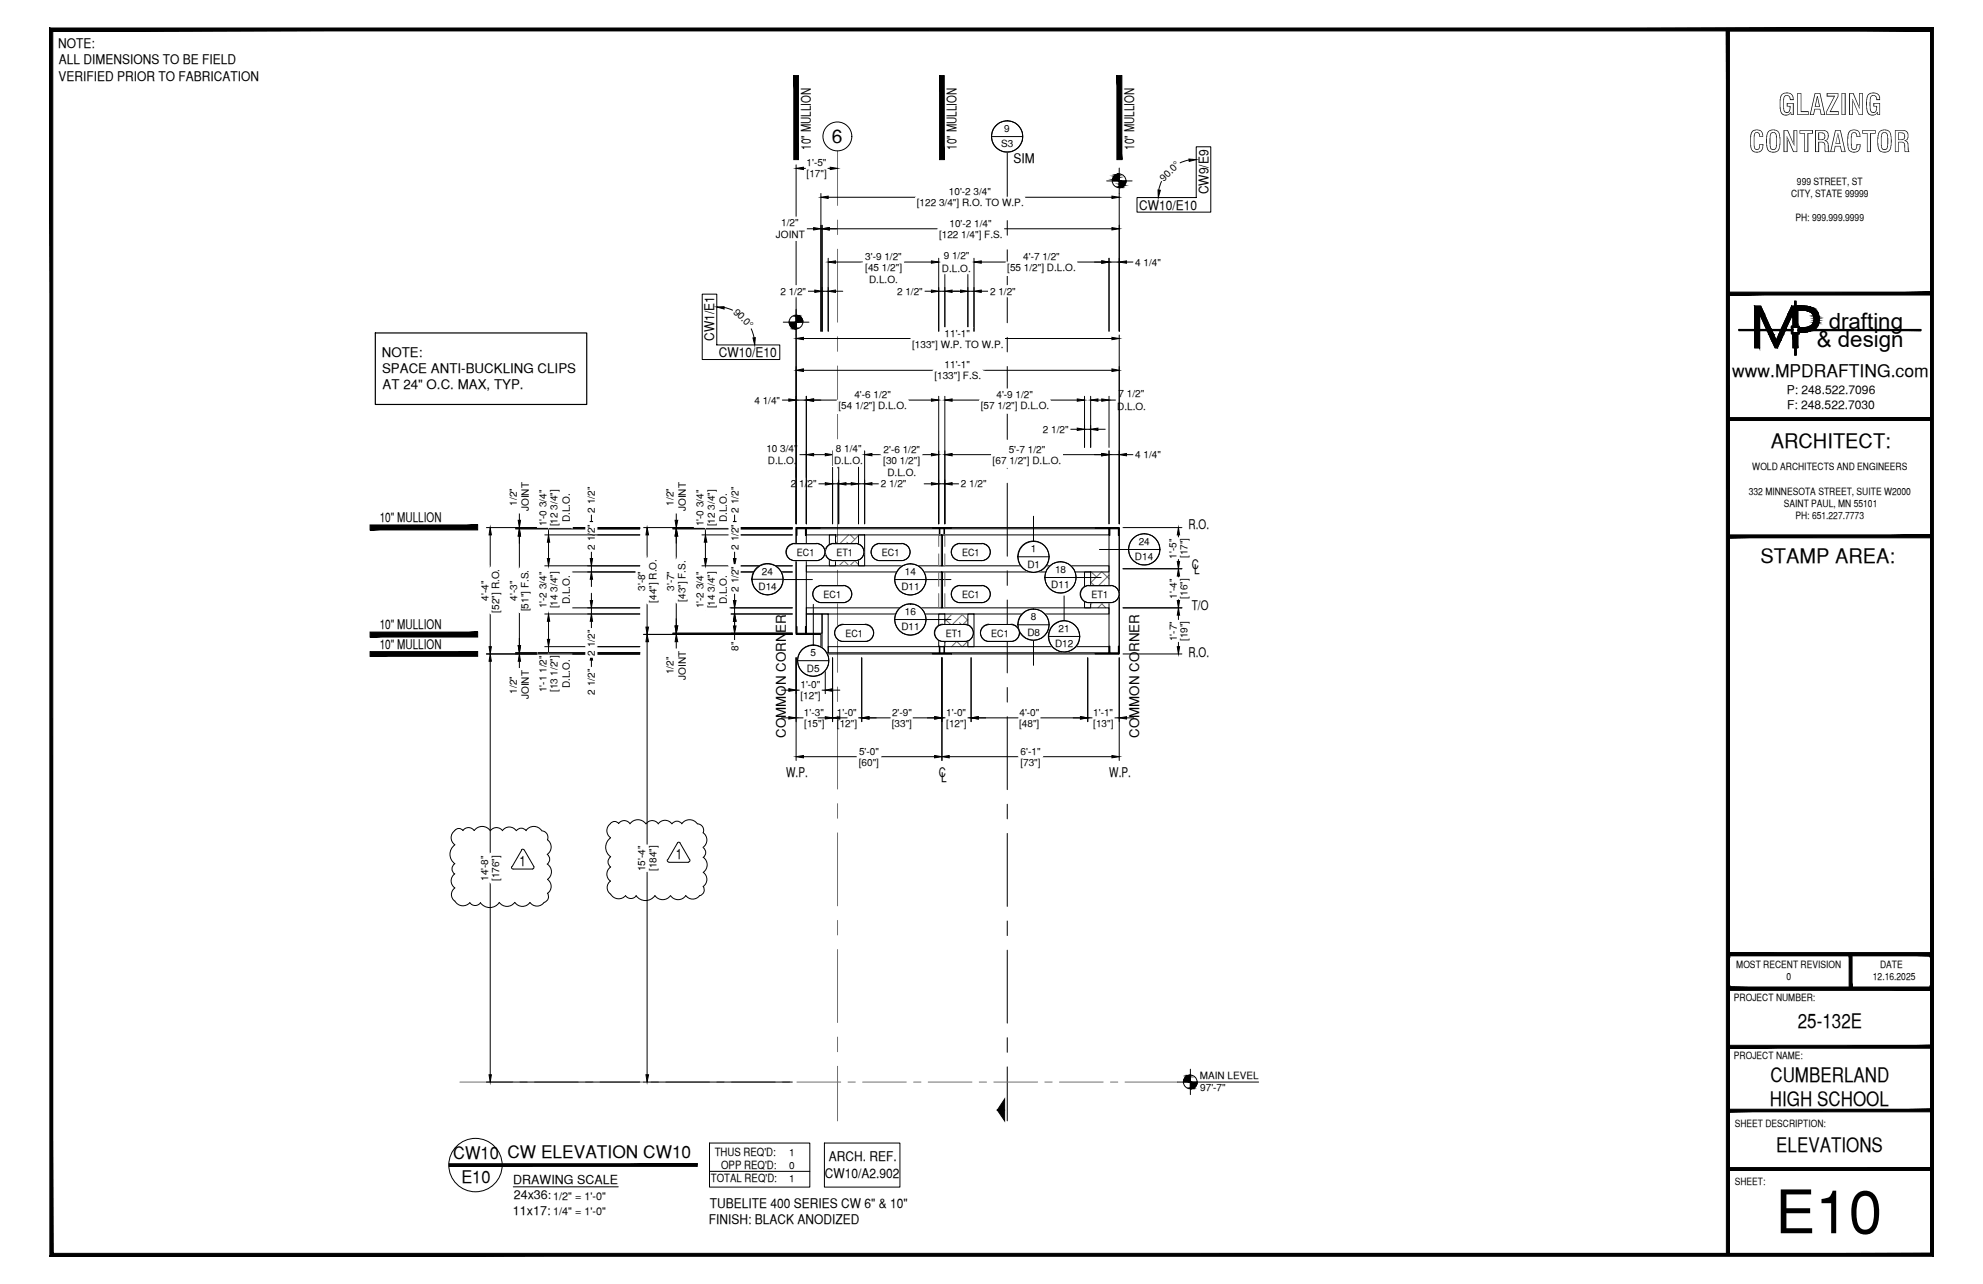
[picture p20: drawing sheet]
<svg xmlns="http://www.w3.org/2000/svg" width="432mm" height="279mm" viewBox="0 0 432 279" stroke-linecap="round" stroke-linejoin="round" font-family="sans-serif">
<defs><g id="words">
<text font-size="13.1" x="386.6" y="268.4">E10</text>
<g font-size="6.3">
<text x="387.2" y="25">GLAZING</text>
<text x="380.8" y="33.1">CONTRACTOR</text>
</g>
<g font-size="4.9">
<text x="398.2" y="71.5">drafting</text>
<text x="395.6" y="75.5">&amp; design</text>
</g>
<g font-size="4.4">
<text x="385.6" y="97.5">ARCHITECT:</text>
<text x="383.3" y="122.5">STAMP AREA:</text>
<text x="391.5" y="223.7">25-132E</text>
<text x="385.5" y="235.4">CUMBERLAND</text>
<text x="385.4" y="240.7">HIGH SCHOOL</text>
<text x="386.8" y="250.7">ELEVATIONS</text>
</g>
<text font-size="4.2" x="181.2" y="31.1">6</text>
<g font-size="3.8">
<text x="377.2" y="82">www.MPDRAFTING.com</text>
<text x="98.7" y="252.2">CW10 CW ELEVATION CW10</text>
<text x="100.5" y="257.4">E10</text>
</g>
<g font-size="3.1">
<text x="113.2" y="188.4">1</text>
<text x="147.1" y="186.9">1</text>
</g>
<g font-size="2.9">
<text x="12.6" y="10.5">NOTE:</text>
<text x="12.8" y="17.7">VERIFIED PRIOR TO FABRICATION</text>
<text x="12.8" y="14">ALL DIMENSIONS TO BE FIELD</text>
<text x="176.5" y="32.6" transform="rotate(-90 176.5 32.6)">10&quot; MULLION</text>
<text x="208.3" y="32.6" transform="rotate(-90 208.3 32.6)">10&quot; MULLION</text>
<text x="220.7" y="35.5">SIM</text>
<text x="247" y="32.6" transform="rotate(-90 247 32.6)">10&quot; MULLION</text>
<text x="248" y="45.6">CW10/E10</text>
<text x="263.1" y="42.3" transform="rotate(-90 263.1 42.3)">CW9/E9</text>
<text x="83.1" y="77.6">NOTE:</text>
<text x="155.5" y="74.2" transform="rotate(-90 155.5 74.2)">CW1/E1</text>
<text x="156.5" y="77.7">CW10/E10</text>
<text x="83.2" y="81.2">SPACE ANTI-BUCKLING CLIPS</text>
<text x="83.3" y="84.7">AT 24&quot; O.C. MAX, TYP.</text>
<text x="82.7" y="113.7">10&quot; MULLION</text>
<text x="258.8" y="115.1">R.O.</text>
<text x="259.5" y="123.8">C</text>
<text x="260" y="124.8">L</text>
<text x="82.7" y="137">10&quot; MULLION</text>
<text x="259.5" y="132.8">T/O</text>
<text x="82.7" y="141.2">10&quot; MULLION</text>
<text x="258.8" y="143.1">R.O.</text>
<text x="171.1" y="160.6" transform="rotate(-90 171.1 160.6)">COMMON CORNER</text>
<text x="248" y="160.6" transform="rotate(-90 248 160.6)">COMMON CORNER</text>
<text x="171.2" y="169.1">W.P.</text>
<text x="204.4" y="169.2">C</text>
<text x="204.9" y="170.2">L</text>
<text x="241.6" y="169.1">W.P.</text>
<text x="179.6" y="256.3">CW10/A2.902</text>
<text x="180.5" y="252.7">ARCH. REF.</text>
<text x="154.6" y="262.8">TUBELITE 400 SERIES CW 6&quot; &amp; 10&quot;</text>
<text x="154.4" y="266.3">FINISH: BLACK ANODIZED</text>
</g>
<g font-size="2.7">
<text x="111.8" y="257.7">DRAWING SCALE</text>
<text x="111.9" y="261">24x36:</text>
<text x="111.7" y="264.3">11x17:</text>
</g>
<g font-size="2.6">
<text x="389.1" y="85.8">P: 248.522.7096</text>
<text x="389.1" y="89">F: 248.522.7030</text>
</g>
<g font-size="2.5">
<text x="155.6" y="251.5">THUS REQ'D:</text>
<text x="154.8" y="257.3">TOTAL REQ'D:</text>
<text x="157" y="254.4">OPP REQ'D:</text>
</g>
<g font-size="2.4">
<text x="120.5" y="261.1">1/2&quot; = 1'-0&quot;</text>
<text x="120.5" y="264.3">1/4&quot; = 1'-0&quot;</text>
</g>
<g font-size="2.2">
<text x="218.7" y="28.8">9</text>
<text x="218" y="32.1">S3</text>
<text x="175.6" y="36.2">1'-5&quot;</text>
<text x="175.6" y="38.6">[17&quot;]</text>
<text x="253.4" y="39.5" transform="rotate(-45 253.4 39.5)">90.0°</text>
<text x="391.3" y="40.2">999 STREET, ST</text>
<text x="199.6" y="44.9">[122 3/4&quot;] R.O. TO W.P.</text>
<text x="206.6" y="42.5">10'-2 3/4&quot;</text>
<text x="390" y="42.9">CITY, STATE 99999</text>
<text x="169" y="51.9">JOINT</text>
<text x="170.1" y="49.2">1/2&quot;</text>
<text x="204.5" y="51.8">[122 1/4&quot;] F.S.</text>
<text x="206.8" y="49.3">10'-2 1/4&quot;</text>
<text x="391" y="48.2">PH: 999.999.9999</text>
<text x="188.4" y="56.6">3'-9 1/2&quot;</text>
<text x="188.4" y="59">[45 1/2&quot;]</text>
<text x="205.1" y="59.1">D.L.O.</text>
<text x="205.5" y="56.5">9 1/2&quot;</text>
<text x="219.3" y="59">[55 1/2&quot;] D.L.O.</text>
<text x="222.8" y="56.6">4'-7 1/2&quot;</text>
<text x="247.2" y="57.8">4 1/4&quot;</text>
<text x="169.9" y="64.1">2 1/2&quot;</text>
<text x="189.2" y="61.7">D.L.O.</text>
<text x="195.3" y="64.1">2 1/2&quot;</text>
<text x="215.6" y="64.1">2 1/2&quot;</text>
<text x="159.6" y="68" transform="rotate(45 159.6 68)">90.0°</text>
<text x="198.6" y="75.7">[133&quot;] W.P. TO W.P.</text>
<text x="205.7" y="73.3">11'-1&quot;</text>
<text x="203.5" y="82.5">[133&quot;] F.S.</text>
<text x="205.7" y="80.1">11'-1&quot;</text>
<text x="164.3" y="87.8">4 1/4&quot;</text>
<text x="182.6" y="89">[54 1/2&quot;] D.L.O.</text>
<text x="186.1" y="86.6">4'-6 1/2&quot;</text>
<text x="213.6" y="89">[57 1/2&quot;] D.L.O.</text>
<text x="217" y="86.6">4'-9 1/2&quot;</text>
<text x="243.3" y="89.2">D.L.O.</text>
<text x="243.6" y="86.5">7 1/2&quot;</text>
<text x="227.1" y="94.2">2 1/2&quot;</text>
<text x="166.9" y="98.4">10 3/4&quot;</text>
<text x="167.2" y="101">D.L.O.</text>
<text x="181.6" y="101">D.L.O.</text>
<text x="182" y="98.4">8 1/4&quot;</text>
<text x="192.3" y="100.9">[30 1/2&quot;]</text>
<text x="192.4" y="98.5">2'-6 1/2&quot;</text>
<text x="216.2" y="100.9">[67 1/2&quot;] D.L.O.</text>
<text x="219.6" y="98.5">5'-7 1/2&quot;</text>
<text x="247.2" y="99.7">4 1/4&quot;</text>
<text x="172.2" y="106">2 1/2&quot;</text>
<text x="191.8" y="106">2 1/2&quot;</text>
<text x="193.2" y="103.6">D.L.O.</text>
<text x="209.2" y="106">2 1/2&quot;</text>
<text x="380.8" y="107.6">332 MINNESOTA STREET, SUITE W2000</text>
<text x="381.6" y="102.3">WOLD ARCHITECTS AND ENGINEERS</text>
<text x="112.5" y="110" transform="rotate(-90 112.5 110)">1/2&quot;</text>
<text x="115.2" y="111.3" transform="rotate(-90 115.2 111.3)">JOINT</text>
<text x="124.1" y="113.7" transform="rotate(-90 124.1 113.7)">D.L.O.</text>
<text x="129.5" y="111.6" transform="rotate(-90 129.5 111.6)">2 1/2&quot;</text>
<text x="146.7" y="110" transform="rotate(-90 146.7 110)">1/2&quot;</text>
<text x="149.4" y="111.3" transform="rotate(-90 149.4 111.3)">JOINT</text>
<text x="158.2" y="113.7" transform="rotate(-90 158.2 113.7)">D.L.O.</text>
<text x="160.8" y="111.6" transform="rotate(-90 160.8 111.6)">2 1/2&quot;</text>
<text x="388.4" y="110.3">SAINT PAUL, MN 55101</text>
<text x="391" y="113">PH: 651.227.7773</text>
<text x="119" y="114.6" transform="rotate(-90 119 114.6)">1'-0 3/4&quot;</text>
<text x="121.4" y="114.6" transform="rotate(-90 121.4 114.6)">[12 3/4&quot;]</text>
<text x="129.5" y="119.6" transform="rotate(-90 129.5 119.6)">2 1/2&quot;</text>
<text x="153.2" y="114.6" transform="rotate(-90 153.2 114.6)">1'-0 3/4&quot;</text>
<text x="155.6" y="114.6" transform="rotate(-90 155.6 114.6)">[12 3/4&quot;]</text>
<text x="160.8" y="119.6" transform="rotate(-90 160.8 119.6)">2 1/2&quot;</text>
<text x="248" y="118.6">24</text>
<text x="165.9" y="125.1">24</text>
<text x="173.5" y="121">EC1</text>
<text x="182.1" y="121">ET1</text>
<text x="192" y="121">EC1</text>
<text x="197" y="125.2">14</text>
<text x="209.5" y="121">EC1</text>
<text x="223.7" y="123.6">D1</text>
<text x="224.5" y="120.2">1</text>
<text x="229.7" y="124.7">18</text>
<text x="247.1" y="121.9">D14</text>
<text x="256.2" y="121.5" transform="rotate(-90 256.2 121.5)">1'-5&quot;</text>
<text x="258.6" y="121.5" transform="rotate(-90 258.6 121.5)">[17&quot;]</text>
<text x="106.4" y="130.7" transform="rotate(-90 106.4 130.7)">4'-4&quot;</text>
<text x="112.6" y="130.7" transform="rotate(-90 112.6 130.7)">4'-3&quot;</text>
<text x="124.1" y="131.5" transform="rotate(-90 124.1 131.5)">D.L.O.</text>
<text x="140.5" y="128.6" transform="rotate(-90 140.5 128.6)">3'-8&quot;</text>
<text x="142.9" y="131.1" transform="rotate(-90 142.9 131.1)">[44&quot;] R.O.</text>
<text x="146.8" y="128.6" transform="rotate(-90 146.8 128.6)">3'-7&quot;</text>
<text x="149.3" y="130.9" transform="rotate(-90 149.3 130.9)">[43&quot;] F.S.</text>
<text x="158.2" y="131.5" transform="rotate(-90 158.2 131.5)">D.L.O.</text>
<text x="160.8" y="128.8" transform="rotate(-90 160.8 128.8)">2 1/2&quot;</text>
<text x="165.2" y="128.5">D14</text>
<text x="179.3" y="130">EC1</text>
<text x="196.3" y="128.5">D11</text>
<text x="209.5" y="130">EC1</text>
<text x="228.9" y="128">D11</text>
<text x="237.7" y="130">ET1</text>
<text x="256.2" y="130.2" transform="rotate(-90 256.2 130.2)">1'-4&quot;</text>
<text x="258.6" y="130.2" transform="rotate(-90 258.6 130.2)">[16&quot;]</text>
<text x="108.7" y="133.3" transform="rotate(-90 108.7 133.3)">[52&quot;] R.O.</text>
<text x="115.1" y="133" transform="rotate(-90 115.1 133)">[51&quot;] F.S.</text>
<text x="119" y="132.4" transform="rotate(-90 119 132.4)">1'-2 3/4&quot;</text>
<text x="121.4" y="132.4" transform="rotate(-90 121.4 132.4)">[14 3/4&quot;]</text>
<text x="153.2" y="132.4" transform="rotate(-90 153.2 132.4)">1'-2 3/4&quot;</text>
<text x="155.6" y="132.4" transform="rotate(-90 155.6 132.4)">[14 3/4&quot;]</text>
<text x="196.3" y="137.2">D11</text>
<text x="197" y="133.9">16</text>
<text x="224.5" y="134.9">8</text>
<text x="230.5" y="137.5">21</text>
<text x="129.5" y="142.7" transform="rotate(-90 129.5 142.7)">2 1/2&quot;</text>
<text x="160.8" y="141.7" transform="rotate(-90 160.8 141.7)">8&quot;</text>
<text x="176.5" y="142.8">5</text>
<text x="184.1" y="138.6">EC1</text>
<text x="205.9" y="138.6">ET1</text>
<text x="215.8" y="138.6">EC1</text>
<text x="223.7" y="138.3">D8</text>
<text x="229.7" y="140.8">D12</text>
<text x="256.2" y="139.5" transform="rotate(-90 256.2 139.5)">1'-7&quot;</text>
<text x="258.6" y="139.5" transform="rotate(-90 258.6 139.5)">[19&quot;]</text>
<text x="124.1" y="149.7" transform="rotate(-90 124.1 149.7)">D.L.O.</text>
<text x="146.7" y="146.7" transform="rotate(-90 146.7 146.7)">1/2&quot;</text>
<text x="149.4" y="147.9" transform="rotate(-90 149.4 147.9)">JOINT</text>
<text x="174.3" y="149.7">1'-0&quot;</text>
<text x="175.7" y="146.2">D5</text>
<text x="112.5" y="150.9" transform="rotate(-90 112.5 150.9)">1/2&quot;</text>
<text x="115.2" y="152.1" transform="rotate(-90 115.2 152.1)">JOINT</text>
<text x="119" y="150.6" transform="rotate(-90 119 150.6)">1'-1 1/2&quot;</text>
<text x="121.4" y="150.6" transform="rotate(-90 121.4 150.6)">[13 1/2&quot;]</text>
<text x="129.5" y="151.1" transform="rotate(-90 129.5 151.1)">2 1/2&quot;</text>
<text x="174.3" y="152.1">[12&quot;]</text>
<text x="175.1" y="155.8">1'-3&quot;</text>
<text x="182.2" y="155.8">1'-0&quot;</text>
<text x="194.2" y="155.8">2'-9&quot;</text>
<text x="206.1" y="155.8">1'-0&quot;</text>
<text x="222" y="155.8">4'-0&quot;</text>
<text x="238.1" y="155.8">1'-1&quot;</text>
<text x="175.1" y="158.2">[15&quot;]</text>
<text x="182.2" y="158.2">[12&quot;]</text>
<text x="194.2" y="158.2">[33&quot;]</text>
<text x="206.1" y="158.2">[12&quot;]</text>
<text x="221.9" y="158.2">[48&quot;]</text>
<text x="238.1" y="158.2">[13&quot;]</text>
<text x="187" y="166.6">[60&quot;]</text>
<text x="187.1" y="164.2">5'-0&quot;</text>
<text x="222.2" y="166.6">[73&quot;]</text>
<text x="222.2" y="164.2">6'-1&quot;</text>
<text x="106.3" y="191.7" transform="rotate(-90 106.3 191.7)">14'-8&quot;</text>
<text x="108.7" y="191.7" transform="rotate(-90 108.7 191.7)">[176&quot;]</text>
<text x="140.5" y="189.6" transform="rotate(-90 140.5 189.6)">15'-4&quot;</text>
<text x="142.9" y="189.5" transform="rotate(-90 142.9 189.5)">[184&quot;]</text>
<text x="378.1" y="210.6">MOST RECENT REVISION</text>
<text x="389" y="213.3">0</text>
<text x="407.8" y="213.2">12.16.2025</text>
<text x="409.4" y="210.6">DATE</text>
<text x="377.6" y="217.8">PROJECT NUMBER:</text>
<text x="377.6" y="230.4">PROJECT NAME:</text>
<text x="261.2" y="234.7">MAIN LEVEL</text>
<text x="261.4" y="237.4">97'-7&quot;</text>
<text x="377.8" y="245.2">SHEET DESCRIPTION:</text>
<text x="171.8" y="251.5">1</text>
<text x="171.8" y="254.3">0</text>
<text x="171.8" y="257.1">1</text>
<text x="377.8" y="257.9">SHEET:</text>
</g>
</g></defs>
<!-- layer: SYMBOLS -->
<g fill="none" stroke="#000" stroke-width=".22">
<path d="M215.9 29.7h6.8M219.3 33.1v11.7M241 39.4h5.5M243.7 36.6v5.5M252.9 39.5l-.6 1.9M258.9 34.8l-1.9 .6M219.3 48v3.2M219.3 54.4v15.8M157.6 66.9l1.9 .6M163.6 71.6l.6 1.8M170.6 70.1h5.5M173.4 67.3v5.6"/>
<path d="M219.3 73.4v3.2M219.3 79.8v15.8M219.3 98.8v3.2M173 118.2a1.87 1.87 0 0 0-1.9 1.9 1.87 1.87 0 0 0 1.9 1.9M173 118.3h4.8M177.8 118.2a1.87 1.87 0 0 1 1.8 1.9 1.87 1.87 0 0 1-1.8 1.9h-4.8M181.5 118.2a1.87 1.87 0 0 0-1.9 1.9 1.87 1.87 0 0 0 1.9 1.9M181.5 118.3h4.8M186.3 118.2a1.87 1.87 0 0 1 1.9 1.9 1.87 1.87 0 0 1-1.9 1.9h-4.8M191.5 118.2a1.87 1.87 0 0 0-1.8 1.9 1.87 1.87 0 0 0 1.8 1.9h4.8M191.6 118.3h4.7M196.3 118.2a1.87 1.87 0 0 1 1.9 1.9 1.87 1.87 0 0 1-1.9 1.9"/>
<path d="M209 118.2a1.87 1.87 0 0 0-1.9 1.9 1.87 1.87 0 0 0 1.9 1.9M209 118.3h4.8M213.8 118.2a1.87 1.87 0 0 1 1.8 1.9 1.87 1.87 0 0 1-1.8 1.9M219.3 105.2v15.8M245.7 119.6h6.9M163.8 126h6.8M178.8 127.4a1.87 1.87 0 0 0-1.8 1.9 1.87 1.87 0 0 0 1.8 1.8M178.9 127.4h4.7M183.6 127.4a1.87 1.87 0 0 1 1.9 1.9 1.87 1.87 0 0 1-1.9 1.8h-4.7M183.6 135.8a1.87 1.87 0 0 0-1.9 1.9 1.87 1.87 0 0 0 1.9 1.9h4.8M183.6 135.9h4.8M188.4 135.8a1.87 1.87 0 0 1 1.8 1.9 1.87 1.87 0 0 1-1.8 1.9"/>
<path d="M194.8 126.1h6.9M194.8 134.8h6.9M205.3 135.8a1.87 1.87 0 0 0-1.8 1.9 1.87 1.87 0 0 0 1.8 1.9h4.8M205.4 135.9h4.7M209 127.4a1.87 1.87 0 0 0-1.9 1.9 1.87 1.87 0 0 0 1.9 1.8M209 127.4h4.8M209 131.1h4.8M209 122h4.8M210.1 135.8a1.87 1.87 0 0 1 1.9 1.9 1.87 1.87 0 0 1-1.9 1.9M213.8 127.4a1.87 1.87 0 0 1 1.8 1.9 1.87 1.87 0 0 1-1.8 1.8M215.4 135.8a1.87 1.87 0 0 0-1.9 1.9 1.87 1.87 0 0 0 1.9 1.9M215.4 135.9h4.8"/>
<path d="M219.3 124.2v3.2M219.3 130.6v15.8M220.1 135.8a1.87 1.87 0 0 1 1.9 1.9 1.87 1.87 0 0 1-1.9 1.9h-4.7M221.7 121.2h6.8M221.7 136h6.8M227.5 125.7h6.8M228.3 138.5h6.8M237.1 127.4a1.87 1.87 0 0 0-1.9 1.9 1.87 1.87 0 0 0 1.9 1.8M237.1 127.4h4.8M241.8 127.4a1.87 1.87 0 0 1 1.9 1.9 1.87 1.87 0 0 1-1.9 1.8h-4.7M173.7 143.8h6.8M219.3 149.6v3.2"/>
<path d="M219.3 156v15.8M219.3 175v3.2M219.3 181.4v15.8M219.3 200.4v3.2M219.3 206.8v15.8M219.3 225.8v3.2M219.3 232.2v11.7M256.4 235.5h17.7M259.2 232.7v5.5M154.5 248.7h21.8v9.6h-21.8zM154.5 254.9h21.8"/>
<circle cx="219.3" cy="29.7" r="3.4"/>
<circle cx="243.7" cy="39.3" r="1.49"/>
<circle cx="173.3" cy="70.1" r="1.49"/>
<circle cx="249.1" cy="119.5" r="3.4"/>
<circle cx="167.1" cy="126" r="3.4"/>
<circle cx="198.2" cy="126.1" r="3.4"/>
<circle cx="198.2" cy="134.8" r="3.4"/>
<circle cx="225" cy="135.9" r="3.4"/>
<circle cx="225" cy="121.1" r="3.4"/>
<circle cx="230.9" cy="125.6" r="3.4"/>
<circle cx="231.7" cy="138.5" r="3.4"/>
<circle cx="177.1" cy="143.7" r="3.4"/>
<circle cx="259.2" cy="235.4" r="1.49"/>
<circle cx="103.5" cy="253.5" r="5.8"/>
</g>
<!-- layer: GRID LINES -->
<g fill="none" stroke="#6c6c6c" stroke-width=".22">
<path d="M182.4 32.8v11.9M182.4 47.9v3.2M182.4 54.2v15.9M182.4 73.3v3.2M182.4 79.6v15.9M182.4 98.7v3.2M182.4 105v15.9M182.4 124.1v3.2M182.4 130.4v15.9M182.4 149.5v3.2M182.4 155.8v15.9M182.4 174.9v3.2"/>
<path d="M182.4 181.2v15.9M182.4 200.3v3.2M182.4 206.6v15.9M100.1 235.5h11.5M113.2 235.5h1.6M116.4 235.5h9.5M127.5 235.5h1.6M130.7 235.5h9.5M141.8 235.5h1.6M145 235.5h9.5M156.1 235.5h1.6M159.3 235.5h9.5"/>
<path d="M170.4 235.5h1.6M173.5 235.5h9.6M182.4 225.7v3.2M182.4 232v11.9M184.7 235.5h1.5M187.8 235.5h9.6M198.9 235.5h1.6M202.1 235.5h9.5M213.2 235.5h1.6M216.4 235.5h9.5M227.5 235.5h1.6M230.7 235.5h9.5"/>
<path d="M241.8 235.5h1.6M245 235.5h11.4"/>
</g>
<!-- layer: LIGHT_1 -->
<g fill="none" stroke="#6c6c6c" stroke-width=".22">
<path d="M181.9 117.9l.5 .4M182.4 116.4l-.5 .5M184.4 118l.3 .3M184.8 116.4l-1.9 1.9M185.2 116.4l.9 .9M186.9 116.5l-1.7 1.8M183.8 122l1 1.1M183.8 122l-1.1 1.1M186.1 122l.8 .9M186.2 122l-1.2 1.1M205.7 134.7l1.3 1.2M206 139.6l-.3 .2"/>
<path d="M207 133.6l.2 .1M207.3 133.6l-1.6 1.6M208.9 135.5l.5 .4M209.4 133.6l1.3 1.3M209.7 133.6l-2.3 2.3M210.6 139.5l.2 .2M210.8 134.8l-1.1 1.1M210.8 139.5l-1.3 1.2M237.5 124.5h.1M237.5 131.3l.1 .1M237.5 126.7l.8 .7M237.6 124.5l1.2 1"/>
<path d="M237.9 131.1l-.4 .4M239.6 131.1l1.2 1.2M239.8 124.5l-2.3 2.3M240 124.5l1.5 1.4M240.2 131.1l-1.1 1.2M240.5 127.3l.1 .1M241.5 125.2l-2.3 2.2M241.5 132.2l-.1 .1M207.2 140.7l1.1-1.1 1.2 1.1"/>
</g>
<!-- layer: COMPONENTS -->
<g fill="none" stroke="#000" stroke-width=".22">
<path d="M173.4 115.1h2.2v22.7h-2.2zM175.6 115.1h65.9v1.3h-65.9zM180.6 116.4h1.3v6.7h-1.3zM186.9 116.4h1.4v6.7h-1.4zM241.5 115.1h2.2v26.9h-2.2zM175.6 132.3h65.9v1.3h-65.9zM175.6 123.1h65.9v1.4h-65.9zM175.6 133.6h3.4v4.2h-3.4zM179 133.6h1.3v8.4h-1.3zM204.4 133.6h1.3v7.1h-1.3zM210.8 133.6h1.3v7.1h-1.3zM236.2 124.5h1.3v7.8h-1.3z"/>
<path d="M180.3 140.7h61.2v1.3h-61.2z"/>
</g>
<!-- layer: ROUGH OPENING -->
<path d="M173.4 114.8h70.3v27.5h-64.9v-4.3h-5.4z" fill="none" stroke="#000" stroke-width=".22"/>
<!-- layer: DIM -->
<g fill="none" stroke="#000" stroke-width=".22">
<path d="M175.6 49.8h1.6M178.8 42.1v30M178.8 49.8h.2M179 49v23.1M180.3 56.2v15.9M180.3 42.9h19.1M180.6 49.8h23.6M181.9 57h6.2M196.7 57h6.1M204.4 56.2v15.9M205.7 56.2v15.9M207.3 57h1.9"/>
<path d="M210.8 56.2v15.9M212.1 56.2v15.9M213.7 57h5.4M218.6 49.8h23.5M223.1 42.9h19M234.5 57h5.4M241.5 56.2v15.9M241.5 57h2.2M243.7 42.1v30M245.3 57h1.6M173.4 72.9v41.1M174.9 73.7h23.5"/>
<path d="M175.8 63.4h1.6M179 63.4h1.3M181.9 63.4h1.6M201.2 63.4h1.6M204.4 63.4h1.3M207.3 63.4h1.9M210.8 63.4h1.3M213.7 63.4h1.6M218.7 73.7h23.4M243.7 72.9v41.1M170.2 87.1h1.6M173.4 87.1h2.2"/>
<path d="M174 98.9h1.6M174.9 80.6h28.3M175.6 86.2v27.8M177.2 98.9h2.5M177.2 87.1h5.1M181.3 98.1v15.9M182.6 98.1v15.9M184.2 98.9h1.2M186.9 98.1v15.9M188.3 98.1v15.9M189.9 98.9h2.2M197.7 87.1h5.1"/>
<path d="M200.7 98.9h2.1M204.4 86.2v27.8M205.7 86.2v27.8M207.3 98.9h8.6M207.3 87.1h6M213.9 80.6h28.2M228.7 87.1h5.9M231.3 98.9h8.6M233 93.4h1.6M236.2 86.2v11.1M236.2 93.4h1.3M237.5 86.2v11.1"/>
<path d="M239.1 87.1h.8M239.1 93.4h1.6M241.5 98.9h2.2M241.5 87.1h1.6M241.5 86.2v11.1M241.5 98.1v15.9M245.3 98.9h1.6M105.9 114.8h33.4M106.7 116.4v7.2M112.3 115.1h27M113.1 111.6v1.6M113.1 114.8v.3"/>
<path d="M113.1 116.6v7.2M118.6 116.4h20.7M119.4 114.8v1.6M119.4 118v3.5M128.8 111.9v1.6M128.8 115.1v1.3M128.8 118v1.6M128.8 120v1.5M140.1 114.8h32.4M140.9 116.4v5.1M146.5 115.1h26M147.3 111.6v1.6"/>
<path d="M147.3 114.8v.3M147.3 116.6v5.1M152.8 116.4h19.7M153.6 114.8v1.6M153.6 118v3.5M160 111.9v1.6M160 115.1v1.3M160 118v1.6M160 120v1.5M178.1 105.3h1.6M181.3 105.3h1.3M183.8 105.3h2"/>
<path d="M186.9 105.3h1.4M189.9 105.3h1.6M201.2 105.3h1.6M204.4 105.3h1.3M207.3 105.3h1.6M106.7 133.5v7.2M113.1 133.3v7.2M118.6 133.6h20.7M118.6 132.3h20.7M118.6 124.5h20.7M118.6 123.1h20.7M119.4 126v4.7"/>
<path d="M119.4 135.2v3.9M128.8 123.1v1.4M128.8 126v1.6M128.8 129.1v1.6M128.8 132.3v1.3M128.8 135.2v1.6M128.8 137.5v1.6M140.1 138h32.4M140.9 131.4v5.1M146.5 137.8h26M147.3 131.2v5M147.3 137.8v.2"/>
<path d="M147.3 139.6v1.6M152.8 132.3h19.7M152.8 124.5h19.7M152.8 123.1h19.7M153.6 126v4.7M159.2 133.6h13.3M160 123.1v1.4M160 126v1.6M160 129.1v1.6M160 132.3v1.3M160 135.2v1.6M160 137.8v1.6"/>
<path d="M105.9 142.3h33.4M106.7 143.9v41.9M112.3 142h27M113.1 142v.3M113.1 143.9v1.6M118.6 140.7h20.7M119.4 140.7v1.6M128.8 140.7v1.3M128.8 143.6v1.6M173.4 143.1v22.4M205.1 143.1v22.4M243.7 143.1v22.4"/>
<path d="M174.9 164.7h11.9M191.7 164.7h11.8M206.7 164.7h15.2M226.9 164.7h15.2M106.7 192v41.9M105.9 235.5h33.4"/>
</g>
<g fill="#000" stroke="#000" stroke-width=".22">
<path d="M177.2 49.5l1.6 .3-1.6 .2zM178.8 42.9l1.5-.2v.5zM179 49.8l1.6-.3v.5zM180.3 57l1.6-.2v.5zM202.8 56.8l1.6 .2-1.6 .3zM205.7 57l1.6-.2v.5zM209.2 56.8l1.6 .2-1.6 .3zM212.1 57l1.6-.2v.5zM239.9 56.8l1.6 .2-1.6 .3zM242.1 42.7l1.6 .2-1.6 .3zM242.1 49.5l1.6 .3-1.6 .2zM243.7 57l1.6-.2v.5z"/>
<path d="M173.4 73.7l1.5-.3v.5zM177.4 63.1l1.6 .3-1.6 .2zM180.3 63.4l1.6-.3v.5zM202.8 63.1l1.6 .3-1.6 .2zM205.7 63.4l1.6-.3v.5zM209.2 63.1l1.6 .3-1.6 .2zM212.1 63.4l1.6-.3v.5zM242.1 73.4l1.6 .3-1.6 .2zM171.8 86.8l1.6 .3-1.6 .2zM173.4 80.6l1.5-.3v.5zM175.6 98.9l1.6-.2v.5zM175.6 87.1l1.6-.3v.5z"/>
<path d="M179.7 98.7l1.6 .2-1.6 .3zM182.6 98.9l1.6-.2v.5zM185.4 98.7l1.5 .2-1.5 .3zM188.3 98.9l1.6-.2v.5zM202.8 98.7l1.6 .2-1.6 .3zM202.8 86.8l1.6 .3-1.6 .2zM205.7 98.9l1.6-.2v.5zM205.7 87.1l1.6-.3v.5zM234.6 86.8l1.6 .3-1.6 .2zM234.6 93.2l1.6 .2-1.6 .3zM237.5 93.4l1.6-.2v.5zM237.5 87.1l1.6-.3v.5z"/>
<path d="M239.9 98.7l1.6 .2-1.6 .3zM239.9 86.8l1.6 .3-1.6 .2zM242.1 80.3l1.6 .3-1.6 .2zM243.7 98.9l1.6-.2v.5zM106.7 114.8l.3 1.6h-.5zM113.1 115.1l.2 1.5h-.5zM112.8 113.2h.5l-.2 1.6zM119.4 116.4l.3 1.6h-.5zM128.8 116.4l.2 1.6h-.5zM128.5 113.5h.5l-.2 1.6zM140.9 114.8l.3 1.6h-.5zM147.3 115.1l.3 1.5h-.6z"/>
<path d="M147 113.2h.6l-.3 1.6zM153.6 116.4l.3 1.6h-.5zM160 116.4l.3 1.6h-.6zM159.7 113.5h.6l-.3 1.6zM179.7 105l1.6 .3-1.6 .2zM182.6 105.3l1.6-.3v.5zM185.4 105l1.5 .3-1.5 .2zM188.3 105.3l1.6-.3v.5zM202.8 105l1.6 .3-1.6 .2zM205.7 105.3l1.6-.3v.5zM119.4 133.6l.3 1.6h-.5zM119.2 139.1h.5l-.3 1.6z"/>
<path d="M119.4 124.5l.3 1.5h-.5zM119.2 130.7h.5l-.3 1.6zM119.2 121.5h.5l-.3 1.6zM128.5 139.1h.5l-.2 1.6zM128.5 130.7h.5l-.2 1.6zM128.8 133.6l.2 1.6h-.5zM128.8 124.5l.2 1.5h-.5zM128.5 121.5h.5l-.2 1.6zM140.7 136.5h.5l-.3 1.5zM147 136.2h.6l-.3 1.6zM147.3 138l.3 1.6h-.6zM153.4 121.5h.5l-.3 1.6z"/>
<path d="M153.6 124.5l.3 1.5h-.5zM153.4 130.7h.5l-.3 1.6zM160 124.5l.3 1.5h-.6zM159.7 121.5h.6l-.3 1.6zM160 133.6l.3 1.6h-.6zM159.7 130.7h.6l-.3 1.6zM159.7 136.2h.6l-.3 1.6zM106.5 140.7h.5l-.3 1.6zM106.7 142.3l.3 1.6h-.5zM112.8 140.5h.5l-.2 1.5zM113.1 142.3l.2 1.6h-.5zM128.8 142l.2 1.6h-.5z"/>
<path d="M173.4 164.7l1.5-.3v.5zM203.5 164.4l1.6 .3-1.6 .2zM205.1 164.7l1.6-.3v.5zM242.1 164.4l1.6 .3-1.6 .2zM106.5 233.9h.5l-.3 1.6z"/>
</g>
<g fill="#fff" stroke="#fff" stroke-width=".22">
<path d="M186.8 162.2v2.5l4.9-2.5zM186.8 164.7l4.9-2.5v2.5z"/>
<path d="M186.8 164.7v2.8l4.9-2.8zM186.8 167.5l4.9-2.8v2.8z"/>
<path d="M221.9 162.2v2.5l5-2.5zM221.9 164.7l5-2.5v2.5z"/>
<path d="M221.9 164.7v2.8l5-2.8zM221.9 167.5l5-2.8v2.8z"/>
<path d="M104.3 126v5h2.4zM104.3 126h2.4v5z"/>
<path d="M106.7 123.6v9.9h2.9zM106.7 123.6h2.9v9.9z"/>
<path d="M110.7 126v5h2.4zM110.7 126h2.4v5z"/>
<path d="M113.1 123.8v9.5h2.9zM113.1 123.8h2.9v9.5z"/>
<path d="M110.6 104.6v7h5zM110.6 104.6h5v7z"/>
<path d="M110.6 145.5v7h5zM110.6 145.5h5v7z"/>
<path d="M127.6 105.7v6.2h2.4zM127.6 105.7h2.4v6.2z"/>
<path d="M127.6 145.2v6.2h2.4zM127.6 145.2h2.4v6.2z"/>
<path d="M117 142.4v8.4h2.4zM117 142.4h2.4v8.4z"/>
<path d="M119.4 142.3v8.6h5.1zM119.4 142.3h5.1v8.6z"/>
<path d="M104.3 185.9v6h2.4zM104.3 185.9h2.4v6z"/>
<path d="M106.7 185.8v6.2h2.9zM106.7 185.8h2.9v6.2z"/>
<path d="M127.6 136.8v6.2h2.4zM127.6 136.8h2.4v6.2z"/>
<path d="M117 124.1v8.5h2.4zM117 124.1h2.4v8.5z"/>
<path d="M119.4 124.1v8.6h5.1zM119.4 124.1h5.1v8.6z"/>
<path d="M127.6 113.7v6.3h2.4zM127.6 113.7h2.4v6.3z"/>
<path d="M117 106.3v8.4h2.4zM117 106.3h2.4v8.4z"/>
<path d="M119.4 106.2v8.6h5.1zM119.4 106.2h5.1v8.6z"/>
<path d="M138.5 124v4.9h2.4zM138.5 124h2.4v4.9z"/>
<path d="M140.9 121.5v9.9h2.9zM140.9 121.5h2.9v9.9z"/>
<path d="M144.8 124v4.9h2.5zM144.8 124h2.5v4.9z"/>
<path d="M147.3 121.7v9.5h2.9zM147.3 121.7h2.9v9.5z"/>
<path d="M144.7 104.6v7h5.2zM144.7 104.6h5.2v7z"/>
<path d="M158.7 105.7v6.2h2.5zM158.7 105.7h2.5v6.2z"/>
<path d="M151.2 106.3v8.4h2.4zM151.2 106.3h2.4v8.4z"/>
<path d="M153.6 106.2v8.6h5.1zM153.6 106.2h5.1v8.6z"/>
<path d="M158.7 113.7v6.3h2.5zM158.7 113.7h2.5v6.3z"/>
<path d="M151.2 124.1v8.5h2.4zM151.2 124.1h2.4v8.5z"/>
<path d="M153.6 124.1v8.6h5.1zM153.6 124.1h5.1v8.6z"/>
<path d="M158.7 122.9v6.2h2.5zM158.7 122.9h2.5v6.2z"/>
<path d="M158.7 139.4v2.6h2.5zM158.7 139.4h2.5v2.6z"/>
<path d="M144.7 141.2v7.1h5.2zM144.7 141.2h5.2v7.1z"/>
<path d="M166.8 96.4v5.1l7.2-5.1zM166.8 101.5l7.2-5.1v5.1z"/>
<path d="M171.9 104.1v2.4l6.2-2.4zM171.9 106.5l6.2-2.4v2.4z"/>
<path d="M181.4 96.4v5.1l6.8-5.1zM181.4 101.5l6.8-5.1v5.1z"/>
<path d="M191.5 104.1v2.4l6.2-2.4zM191.5 106.5l6.2-2.4v2.4z"/>
<path d="M192.1 96.5v2.4l8.6-2.4zM192.1 98.9l8.6-2.4v2.4z"/>
<path d="M192.1 98.9v5.1l8.6-5.1zM192.1 104l8.6-5.1v5.1z"/>
<path d="M185.7 84.6v2.5l8.6-2.5zM185.7 87.1l8.6-2.5v2.5z"/>
<path d="M182.3 87.1v2.8l15.4-2.8zM182.3 89.9l15.4-2.8v2.8z"/>
<path d="M219.3 96.5v2.4l8.6-2.4zM219.3 98.9l8.6-2.4v2.4z"/>
<path d="M215.9 98.9v2.9l15.4-2.9zM215.9 101.8l15.4-2.9v2.9z"/>
<path d="M208.9 104.1v2.4l6.2-2.4zM208.9 106.5l6.2-2.4v2.4z"/>
<path d="M216.7 84.6v2.5l8.6-2.5zM216.7 87.1l8.6-2.5v2.5z"/>
<path d="M213.3 87.1v2.8l15.4-2.8zM213.3 89.9l15.4-2.8v2.8z"/>
<path d="M226.8 92.2v2.4l6.2-2.4zM226.8 94.6l6.2-2.4v2.4z"/>
<path d="M243.1 84.5v5.1l6.6-5.1zM243.1 89.6l6.6-5.1v5.1z"/>
<path d="M246.9 97.7v2.4l6.2-2.4zM246.9 100.1l6.2-2.4v2.4z"/>
<path d="M164 85.9v2.4l6.2-2.4zM164 88.3l6.2-2.4v2.4z"/>
<path d="M205.5 78.2v2.4l6-2.4zM205.5 80.6l6-2.4v2.4z"/>
<path d="M203.2 80.6v2.8l10.7-2.8zM203.2 83.4l10.7-2.8v2.8z"/>
<path d="M169.6 62.2v2.4l6.2-2.4zM169.6 64.6l6.2-2.4v2.4z"/>
<path d="M188.1 54.5v2.5l8.6-2.5zM188.1 57l8.6-2.5v2.5z"/>
<path d="M188.2 57v5.1l8.5-5.1zM188.2 62.1l8.5-5.1v5.1z"/>
<path d="M222.5 54.5v2.5l8.6-2.5zM222.5 57l8.6-2.5v2.5z"/>
<path d="M219.1 57v2.9l15.4-2.9zM219.1 59.9l15.4-2.9v2.9z"/>
<path d="M195 62.2v2.4l6.2-2.4zM195 64.6l6.2-2.4v2.4z"/>
<path d="M246.9 55.8v2.4l6.2-2.4zM246.9 58.2l6.2-2.4v2.4z"/>
<path d="M206.4 40.4v2.5l9.7-2.5zM206.4 42.9l9.7-2.5v2.5z"/>
<path d="M199.4 42.9v2.9l23.7-2.9zM199.4 45.8l23.7-2.9v2.9z"/>
<path d="M206.6 47.4v2.4l9.6-2.4zM206.6 49.8l9.6-2.4v2.4z"/>
<path d="M204.2 49.8v2.8l14.4-2.8zM204.2 52.6l14.4-2.8v2.8z"/>
<path d="M215.3 62.2v2.4l6.2-2.4zM215.3 64.6l6.2-2.4v2.4z"/>
<path d="M204.9 54.5v5.1l6.7-5.1zM204.9 59.6l6.7-5.1v5.1z"/>
<path d="M168.6 47.2v5.1l7-5.1zM168.6 52.3l7-5.1v5.1z"/>
<path d="M205.5 71.3v2.4l6-2.4zM205.5 73.7l6-2.4v2.4z"/>
<path d="M198.4 73.7v2.8l20.3-2.8zM198.4 76.5l20.3-2.8v2.8z"/>
</g>
<!-- layer: DETAIL TAG -->
<path d="M225 117.8l.9 .1M249.2 116.1l-.9 .2M167.1 122.7l.9 .1M198.2 122.7l.9 .1M198.2 131.4l.9 .1M225 132.5l.9 .2M230.9 122.2l.9 .2M231.7 135.1l.9 .1M177.1 140.4l.9 .1" fill="none" stroke="#fff" stroke-width=".22"/>
<g fill="#fff" stroke="#fff" stroke-width=".22">
<path d="M223.4 124.1l1.6 .5zM223.4 124.1l2.5 .4-.9 .1zM222.7 123.6l.7 .5 2.5 .4zM222.7 123.6l4.1 .5-.9 .4zM222.1 122.9l.6 .7 4.1 .5zM222.1 122.9l5.4 .7-.7 .5zM221.8 122l.3 .9 5.4 .7zM221.8 122l6.2 .9-.5 .7zM221.7 121.2l.1 .8 6.2 .9zM221.7 121.2l6.6 .8-.3 .9zM221.8 120.3l-.1 .9 6.6 .8zM221.8 120.3l6.7 .9-.2 .8zM222.1 119.5l-.3 .8 6.7 .9zM222.1 119.5l6.2 .8 .2 .9zM222.7 118.7l-.6 .8 6.2 .8zM222.7 118.7l5.3 .8 .3 .8zM222.7 118.7l5.3 .8-4.6-1.3zM223.4 118.2l4.1 .5 .5 .8zM223.4 118.2l4.1 .5-3.3-.8zM224.2 117.9l2.6 .3 .7 .5zM224.2 117.9l2.6 .3-1.8-.4zM225 117.8l1.8 .4z"/>
<path d="M223.4 138.9l1.6 .4zM223.4 138.9l2.5 .3-.9 .1zM222.7 138.3l.7 .6 2.5 .3zM222.7 138.3l4.1 .6-.9 .3zM222.1 137.6l.6 .7 4.1 .6zM222.1 137.6l5.4 .7-.7 .6zM221.8 136.8l.3 .8 5.4 .7zM221.8 136.8l6.2 .8-.5 .7zM221.7 136l.1 .8 6.2 .8zM221.7 136l6.6 .8-.3 .8zM221.8 135.1l-.1 .9 6.6 .8zM221.8 135.1l6.7 .9-.2 .8zM222.1 134.2l-.3 .9 6.7 .9zM222.1 134.2l6.2 .9 .2 .9zM222.7 133.5l-.6 .7 6.2 .9zM222.7 133.5l5.3 .7 .3 .9zM222.7 133.5l5.3 .7-4.6-1.2zM223.4 133l4.1 .5 .5 .7zM223.4 133l4.1 .5-3.3-.8zM224.2 132.7l2.6 .3 .7 .5zM224.2 132.7l2.6 .3-1.8-.5zM225 132.5l1.8 .5z"/>
<path d="M196.5 129l1.7 .5zM196.5 129l2.6 .3-.9 .2zM195.8 128.5l.7 .5 2.6 .3zM195.8 128.5l4.2 .5-.9 .3zM195.3 127.8l.5 .7 4.2 .5zM195.3 127.8l5.4 .7-.7 .5zM194.9 127l.4 .8 5.4 .7zM194.9 127l6.3 .8-.5 .7zM194.8 126.1l.1 .9 6.3 .8zM194.8 126.1l6.7 .9-.3 .8zM194.9 125.2l-.1 .9 6.7 .9zM194.9 125.2l6.8 .9-.2 .9zM195.3 124.4l-.4 .8 6.8 .9zM195.3 124.4l6.2 .8 .2 .9zM195.8 123.7l-.5 .7 6.2 .8zM195.8 123.7l5.4 .7 .3 .8zM195.8 123.7l5.4 .7-4.7-1.3zM196.5 123.1l4.2 .6 .5 .7zM196.5 123.1l4.2 .6-3.3-.9zM197.4 122.8l2.6 .3 .7 .6zM197.4 122.8l2.6 .3-1.8-.4zM198.2 122.7l1.8 .4z"/>
<path d="M249.2 122.9l1.7-.4-.8 .4zM248.3 122.9h.9l1.7-.4zM248.3 122.9l3.3-.9-.7 .5zM247.5 122.5l.8 .4 3.3-.9zM247.5 122.5l4.6-1.2-.5 .7zM246.8 122l.7 .5 4.6-1.2zM246.8 122l5.7-1.5-.4 .8zM246.2 121.3l.6 .7 5.7-1.5zM246.2 121.3l6.4-1.7-.1 .9zM245.9 120.5l.3 .8 6.4-1.7zM245.9 120.5l6.6-1.8 .1 .9zM245.7 119.6l.2 .9 6.6-1.8zM245.7 119.6l6.4-1.7 .4 .8zM245.9 118.7l-.2 .9 6.4-1.7zM245.9 118.7l5.7-1.5 .5 .7zM246.2 117.9l-.3 .8 5.7-1.5zM246.2 117.9l4.7-1.3 .7 .6zM246.8 117.2l-.6 .7 4.7-1.3zM246.8 117.2l3.3-.9 .8 .3zM246.8 117.2l3.3-.9-2.6 .3zM247.5 116.6l1.7-.5 .9 .2zM247.5 116.6l1.7-.5z"/>
<path d="M230.1 141.4l.7 .4 .9 .1zM230.1 141.4l2.5 .4-.9 .1zM229.3 140.9l.8 .5 2.5 .4zM229.3 140.9l4.1 .5-.8 .4zM228.8 140.2l.5 .7 4.1 .5zM228.8 140.2l5.3 .7-.7 .5zM228.5 139.4l.3 .8 5.3 .7zM228.5 139.4l6.2 .8-.6 .7zM228.3 138.5l.2 .9 6.2 .8zM228.3 138.5l6.7 .9-.3 .8zM228.5 137.6l-.2 .9 6.7 .9zM228.5 137.6l6.6 .9-.1 .9zM228.8 136.8l-.3 .8 6.6 .9zM228.8 136.8l6.2 .8 .1 .9zM229.3 136.1l-.5 .7 6.2 .8zM229.3 136.1l5.4 .7 .3 .8zM229.3 136.1l5.4 .7-4.6-1.2zM230.1 135.6l4 .5 .6 .7zM230.1 135.6l4 .5-3.3-.9zM230.8 135.2l2.6 .4 .7 .5zM230.8 135.2l2.6 .4-1.7-.5zM231.7 135.1l.9 .1 .8 .4z"/>
<path d="M165.5 129l1.6 .5zM165.5 129l2.5 .3-.9 .2zM164.8 128.5l.7 .5 2.5 .3zM164.8 128.5l4 .5-.8 .3zM164.2 127.8l.6 .7 4 .5zM164.2 127.8l5.3 .7-.7 .5zM163.9 126.9l.3 .9 5.3 .7zM163.9 126.9l6.2 .9-.6 .7zM163.8 126l.1 .9 6.2 .9zM163.8 126l6.6 .9-.3 .9zM163.9 125.2l-.1 .8 6.6 .9zM163.9 125.2l6.7 .8-.2 .9zM164.2 124.4l-.3 .8 6.7 .8zM164.2 124.4l6.2 .8 .2 .8zM164.8 123.7l-.6 .7 6.2 .8zM164.8 123.7l5.3 .7 .3 .8zM164.8 123.7l5.3 .7-4.6-1.3zM165.5 123.1l4 .6 .6 .7zM165.5 123.1l4 .6-3.2-.9zM166.3 122.8l2.5 .3 .7 .6zM166.3 122.8l2.5 .3-1.7-.4zM167.1 122.7l1.7 .4z"/>
<path d="M175.4 146.7l1.7 .5zM175.4 146.7l2.6 .4-.9 .1zM174.7 146.2l.7 .5 2.6 .4zM174.7 146.2l4.1 .5-.8 .4zM174.1 145.5l.6 .7 4.1 .5zM174.1 145.5l5.4 .7-.7 .5zM173.8 144.7l.3 .8 5.4 .7zM173.8 144.7l6.2 .8-.5 .7zM173.7 143.8l.1 .9 6.2 .8zM173.7 143.8l6.7 .9-.4 .8zM173.8 142.9l-.1 .9 6.7 .9zM173.8 142.9l6.7 .9-.1 .9zM174.1 142.1l-.3 .8 6.7 .9zM174.1 142.1l6.3 .8 .1 .9zM174.7 141.4l-.6 .7 6.3 .8zM174.7 141.4l5.3 .7 .4 .8zM174.7 141.4l5.3 .7-4.6-1.3zM175.4 140.8l4.1 .6 .5 .7zM175.4 140.8l4.1 .6-3.3-.9zM176.2 140.5l2.6 .3 .7 .6zM176.2 140.5l2.6 .3-1.7-.4zM177.1 140.4l1.7 .4z"/>
<path d="M196.5 137.8l1.7 .4zM196.5 137.8l2.6 .3-.9 .1zM195.8 137.2l.7 .6 2.6 .3zM195.8 137.2l4.2 .6-.9 .3zM195.3 136.5l.5 .7 4.2 .6zM195.3 136.5l5.4 .7-.7 .6zM194.9 135.7l.4 .8 5.4 .7zM194.9 135.7l6.3 .8-.5 .7zM194.8 134.8l.1 .9 6.3 .8zM194.8 134.8l6.7 .9-.3 .8zM194.9 133.9l-.1 .9 6.7 .9zM194.9 133.9l6.8 .9-.2 .9zM195.3 133.1l-.4 .8 6.8 .9zM195.3 133.1l6.2 .8 .2 .9zM195.8 132.4l-.5 .7 6.2 .8zM195.8 132.4l5.4 .7 .3 .8zM195.8 132.4l5.4 .7-4.7-1.2zM196.5 131.9l4.2 .5 .5 .7zM196.5 131.9l4.2 .5-3.3-.9zM197.4 131.5l2.6 .4 .7 .5zM197.4 131.5l2.6 .4-1.8-.5zM198.2 131.4l.9 .1 .9 .4z"/>
<path d="M229.2 128.6l.9 .4h.8zM229.2 128.6l2.6 .4h-.9zM228.5 128.1l.7 .5 2.6 .4zM228.5 128.1l4.1 .5-.8 .4zM228 127.4l.5 .7 4.1 .5zM228 127.4l5.3 .7-.7 .5zM227.6 126.6l.4 .8 5.3 .7zM227.6 126.6l6.3 .8-.6 .7zM227.5 125.7l.1 .9 6.3 .8zM227.5 125.7l6.7 .9-.3 .8zM227.6 124.8l-.1 .9 6.7 .9zM227.6 124.8l6.7 .9-.1 .9zM228 124l-.4 .8 6.7 .9zM228 124l6.2 .8 .1 .9zM228.5 123.3l-.5 .7 6.2 .8zM228.5 123.3l5.4 .7 .3 .8zM228.5 123.3l5.4 .7-4.7-1.3zM229.2 122.7l4.1 .6 .6 .7zM229.2 122.7l4.1 .6-3.2-.9zM230.1 122.4l2.5 .3 .7 .6zM230.1 122.4l2.5 .3-1.7-.5zM230.9 122.2l1.7 .5z"/>
</g>
<g fill="none" stroke="#000" stroke-width=".22">
<path d="M225 112.3v5.5M239.4 119.6h6.3M170.6 126.1h6.3M177.1 131.5v8.9M201.7 126.1h5.4M201.7 134.8h5.4M225 139.3v5.5M231.7 129.7v5.4M234.3 125.7h5.5"/>
<circle cx="249.1" cy="119.6" r="3.4"/>
<circle cx="167.2" cy="126.1" r="3.4"/>
<circle cx="198.2" cy="126.1" r="3.4"/>
<circle cx="198.2" cy="134.8" r="3.4"/>
<circle cx="225.1" cy="135.9" r="3.4"/>
<circle cx="225.1" cy="121.2" r="3.4"/>
<circle cx="230.9" cy="125.7" r="3.4"/>
<circle cx="231.7" cy="138.5" r="3.4"/>
<circle cx="177.1" cy="143.8" r="3.4"/>
</g>
<!-- layer: F-T ANCHOR -->
<path d="M173.4 114.8h5.2v.1h-3.1v1.6h-.1v-1.6h-1.9v1.6h-.1zM203 114.8h4.2v.1h-1.5v1.6h-.2v-1.6h-.8v1.6h-.2v-1.6h-1.5zM238.4 114.8h5.2v1.7h-.1v-1.6h-1.8v1.6h-.1v-1.6h-3.2zM173.4 136.3h.1v1.6h1.9v-1.6h.1v1.6h3.1v.1h-5.2zM204.5 140.6h.2v1.6h.8v-1.6h.2v1.6h1.5v.1h-4.2v-.1h1.5zM238.4 142.2h3.2v-1.6h.1v1.6h1.8v-1.6h.1v1.7h-5.2z" fill="none" stroke="#000" stroke-width=".22"/>
<!-- layer: SYMBOLS -->
<g fill="#000" stroke="#000" stroke-width=".22">
<path d="M243.5 37.8h.2zM258.9 34.6l1.6 .1-1.5 .4zM243.7 40.8h.5zM252.2 41.3l.5 .1-.5 1.6zM156.1 66.8l1.6-.1v.5zM164 73.5h.5l-.2 1.6zM173.4 68.6h.2zM172.8 71.5h.6zM259 234l.2-.1zM259.2 236.9h.5z"/>
<path d="M243.5 37.8l.2 .2v-.2zM243.2 38l.3-.2 .2 .2z"/>
<path d="M243.2 38h.5zM243 38h.7z"/>
<path d="M243 38l.7 .2v-.2zM242.8 38.2l.2-.2 .7 .2z"/>
<path d="M242.8 38.2l.9 .2v-.2zM242.6 38.4l.2-.2 .9 .2z"/>
<path d="M242.6 38.4l1.1 .2v-.2zM242.6 38.4l1.1 .2h-1.3z"/>
<path d="M242.4 38.6l1.3 .3v-.3zM242.4 38.6l1.3 .3h-1.4z"/>
<path d="M242.3 38.9l1.4 .2v-.2zM242.3 38.9l1.4 .2h-1.4z"/>
<path d="M242.3 39.1l1.4 .3v-.3zM242.3 39.1l1.4 .3h-1.4z"/>
<path d="M243.7 39.9l1.3 .2 .1-.2zM243.7 39.9l1.3 .2h-1.3z"/>
<path d="M243.7 39.6l1.4 .3 .1-.3zM243.7 39.6l1.4 .3h-1.4z"/>
<path d="M243.7 39.4l1.5 .2v-.2zM243.7 39.4l1.5 .2h-1.5z"/>
<path d="M243.7 40.8h.3zM243.7 40.8h.3z"/>
<path d="M243.7 40.6l.5 .2 .3-.2zM243.7 40.6l.5 .2h-.5z"/>
<path d="M243.7 40.5l.8 .1 .2-.1zM243.7 40.5l.8 .1h-.8z"/>
<path d="M243.7 40.3l1 .2 .2-.2zM243.7 40.3l1 .2h-1z"/>
<path d="M243.7 40.1l1.2 .2 .1-.2zM243.7 40.1l1.2 .2h-1.2z"/>
<path d="M171.8 70.1h1.6l-1.5 .3zM171.9 70.4h1.5v-.3z"/>
<path d="M171.9 70.4h1.5l-1.4 .2zM172 70.6h1.4v-.2z"/>
<path d="M172 70.6h1.4l-1.3 .3zM172.1 70.9h1.3v-.3z"/>
<path d="M172.1 70.9h1.3l-1.2 .2zM172.2 71.1h1.2v-.2z"/>
<path d="M172.2 71.1h1.2l-1 .1zM172.4 71.2h1v-.1z"/>
<path d="M172.4 71.2h1l-.8 .2zM172.6 71.4h.8v-.2z"/>
<path d="M172.6 71.4h.8l-.6 .1zM172.8 71.5h.6v-.1z"/>
<path d="M173.1 71.6h.3zM173.1 71.6l.3-.1z"/>
<path d="M173.4 68.6h.2zM173.4 68.7h.5z"/>
<path d="M173.4 68.7h.5l-.5 .1zM173.4 68.8h.7l-.2-.1z"/>
<path d="M173.4 68.8h.7l-.7 .2zM173.4 69h.9l-.2-.2z"/>
<path d="M173.4 69h.9l-.9 .2zM173.4 69.2h1.1l-.2-.2z"/>
<path d="M173.4 69.2h1.1l-1.1 .1zM173.4 69.3h1.2l-.1-.1z"/>
<path d="M173.4 69.3h1.2l-1.2 .3zM173.4 69.6h1.4l-.2-.3z"/>
<path d="M173.4 69.6h1.4l-1.4 .2zM173.4 69.8h1.4v-.2z"/>
<path d="M173.4 69.8h1.4l-1.4 .3zM173.4 70.1h1.4v-.3z"/>
<path d="M218.8 239.1v2.5h-1.6zM217.2 241.6l1.6 2.3v-2.3z"/>
<path d="M259 234l.2 .1zM258.7 234.1h.5z"/>
<path d="M258.7 234.1h.5zM258.4 234.1h.8z"/>
<path d="M258.4 234.1l.8 .2v-.2zM258.4 234.1l.8 .2h-.9z"/>
<path d="M258.3 234.3l.9 .2v-.2zM258.3 234.3l.9 .2h-1.1z"/>
<path d="M258.1 234.5l1.1 .2v-.2zM258.1 234.5l1.1 .2h-1.3z"/>
<path d="M257.9 234.7l1.3 .2v-.2zM257.9 234.7l1.3 .2h-1.4z"/>
<path d="M257.8 234.9l1.4 .3v-.3zM257.8 234.9l1.4 .3h-1.5z"/>
<path d="M257.7 235.2l1.5 .3v-.3zM257.7 235.2l1.5 .3h-1.5z"/>
<path d="M259.2 236.9h.3zM259.2 236.9h.3z"/>
<path d="M259.2 236.7l.5 .2 .3-.2zM259.2 236.7l.5 .2h-.5z"/>
<path d="M259.2 236.6l.8 .1 .2-.1zM259.2 236.6l.8 .1h-.8z"/>
<path d="M259.2 236.4l1 .2 .1-.2zM259.2 236.4l1 .2h-1z"/>
<path d="M259.2 236.2l1.1 .2 .2-.2zM259.2 236.2l1.1 .2h-1.1z"/>
<path d="M259.2 236l1.3 .2 .1-.2zM259.2 236l1.3 .2h-1.3z"/>
<path d="M259.2 235.5l1.5 .2v-.2zM259.2 235.5l1.5 .2h-1.5z"/>
<path d="M259.2 235.7l1.4 .3 .1-.3zM259.2 235.7l1.4 .3h-1.4z"/>
<path d="M97.8 253.2v.6l54-.6zM97.8 253.8l54-.6v.6z"/>
</g>
<!-- layer: LIGHT_2 -->
<g fill="none" stroke="#000" stroke-width=".22">
<path d="M173.4 35.9v78.1M174.9 36.6h.5M180.3 36.6h.5M244.5 114.8h12.9M256.6 116.4v.4M140.1 138h32.4M140.9 139.6v44.1M244.5 123.8h12.9M244.5 132.3h12.9M256.6 121.7v.5M256.6 125.3v.2M256.6 130.5v.2"/>
<path d="M256.6 133.9v.9M256.6 139.8v.9M170.2 156.2h1.6M170.2 150.2h1.6M173.4 156.2h1.5M173.4 143.1v13.9M173.4 150.2h.7M178.1 156.2h1.6M179 150.2h.7M179.7 143.1v7.8M179.8 156.2h2.2M181.3 143.1v13.9"/>
<path d="M181.3 150.2h1.6M182.9 156.2h1.6M186.9 156.2h.7M187.6 143.1v13.9M189.2 156.2h4.7M198.8 156.2h4.7M205.1 156.2h.7M205.1 143.1v13.9M210.8 156.2h.7M211.5 143.1v13.9M213 156.2h8.7M226.6 156.2h8.7"/>
<path d="M236.9 143.1v13.9M236.9 156.2h.9M242.8 156.2h.9M243.7 143.1v13.9M244.5 142.3h12.9M245.3 156.2h1.6M140.9 189.8v44.1M140.1 235.5h32.4"/>
</g>
<g fill="#000" stroke="#000" stroke-width=".22">
<path d="M173.4 36.6l1.5-.2v.5zM180.8 36.4l1.6 .2-1.6 .3zM256.6 114.8l.3 1.6h-.6zM140.9 138l.3 1.6h-.5zM256.3 122.2h.6l-.3 1.6zM256.6 123.8l.3 1.5h-.6zM256.3 130.7h.6l-.3 1.6zM256.6 132.3l.3 1.6h-.6zM171.8 156l1.6 .2-1.6 .3zM171.8 149.9l1.6 .3-1.6 .2zM179.7 156l1.6 .2-1.6 .3zM179.7 150.2l1.6-.3v.5z"/>
<path d="M181.3 156.2l1.6-.2v.5zM187.6 156.2l1.6-.2v.5zM203.5 156l1.6 .2-1.6 .3zM211.5 156.2l1.5-.2v.5zM235.3 156l1.6 .2-1.6 .3zM243.7 156.2l1.6-.2v.5zM256.3 140.7h.6l-.3 1.6zM140.7 233.9h.5l-.3 1.6z"/>
</g>
<!-- layer: COMPONENTS -->
<path d="M204.4 118.9v-2.5h1.3v2.5M204.4 129.2v3.1h1.3v-3.1M204.4 127.6v-3.1h1.3v3.1M204.4 120.5v2.6h1.3v-2.6" fill="none" stroke="#6c6c6c" stroke-width=".22"/>
<!-- layer: GLASS -->
<path d="M205 116.4h.2v6.7h-.2zM205 124.5h.2v7.8h-.2z" fill="none" stroke="#000" stroke-width=".22"/>
<!-- layer: MEDIUM_2 -->
<path d="M247.6 43h12.9v-11.1h3.2v14.3h-16.1zM152.9 64h3.2v11.1h13.7v3.1h-16.9zM111.8 258.3h22.8" fill="none" stroke="#000" stroke-width=".22"/>
<!-- layer: GRID LINES -->
<circle cx="182.3" cy="29.7" r="3.1" fill="none" stroke="#000" stroke-width=".22"/>
<!-- layer: MEDIUM_2 -->
<g fill="#000" stroke="#000" stroke-width=".22">
<path d="M172.8 16.4l1.1 18.3v-18.3zM172.8 16.4l1.1 18.3h-1.1z"/>
<path d="M204.6 16.4l1 18.3v-18.3zM204.6 16.4l1 18.3h-1z"/>
<path d="M243.2 16.4l1.1 18.3v-18.3zM243.2 16.4l1.1 18.3h-1.1z"/>
<path d="M80.6 115.3h23.4v-1.1zM80.6 114.2h23.4l-23.4 1.1z"/>
<path d="M80.6 138.6h23.4v-1.1zM80.6 137.5h23.4l-23.4 1.1z"/>
<path d="M80.6 142.8h23.4v-1zM80.6 141.8h23.4l-23.4 1z"/>
</g>
<!-- layer: SYMBOLS -->
<path d="M219.3 26.3l.9 .1" fill="none" stroke="#fff" stroke-width=".22"/>
<path d="M217.6 32.6l.8 .4 .9 .1zM217.6 32.6l2.6 .4-.9 .1zM216.9 32.1l.7 .5 2.6 .4zM216.9 32.1l4.1 .5-.8 .4zM216.3 31.4l.6 .7 4.1 .5zM216.3 31.4l5.4 .7-.7 .5zM216 30.6l.3 .8 5.4 .7zM216 30.6l6.2 .8-.5 .7zM215.9 29.7l.1 .9 6.2 .8zM215.9 29.7l6.7 .9-.4 .8zM216 28.8l-.1 .9 6.7 .9zM216 28.8l6.7 .9-.1 .9zM216.3 28l-.3 .8 6.7 .9zM216.3 28l6.3 .8 .1 .9zM216.9 27.3l-.6 .7 6.3 .8zM216.9 27.3l5.3 .7 .4 .8zM216.9 27.3l5.3 .7-4.6-1.3zM217.6 26.7l4.1 .6 .5 .7zM217.6 26.7l4.1 .6-3.3-.9zM218.4 26.4l2.6 .3 .7 .6zM218.4 26.4l2.6 .3-1.7-.4zM219.3 26.3l1.7 .4z" fill="#fff" stroke="#fff" stroke-width=".22"/>
<!-- layer: NOTES -->
<path d="M179.5 248.7h16.5v9.6h-16.5z" fill="none" stroke="#000" stroke-width=".22"/>
<!-- layer: GLASS TAG -->
<g fill="none" stroke="#fff" stroke-width=".22">
<path d="M177.8 118.3h-5.1h5.4M186.3 118.3h-5.1h5.4M196.3 118.3h-5h5.4M213.8 118.3h-5.1h5.4M172.7 122h5.4h-5.1h4.8M178.5 131.1h5.5h-5.1h4.7M181.2 122h5.4h-5.1h4.8M183.3 139.6h5.4h-5.1h4.8M183.6 127.4h-5h5.4M188.4 135.9l-5.1 .1h5.4M191.2 122h5.5h-5.1h4.7M205 139.6h5.4h-5h4.7"/>
<path d="M208.7 131.1h5.4h-5.1h4.8M208.7 122h5.4h-5.1h4.8M210.1 135.9l-5.1 .1h5.4M213.8 127.4h-5.1h5.4M215 139.6h5.5h-5.1h4.8M220.2 135.9l-5.1 .1h5.4M236.8 131.1h5.4h-5.1h4.8M241.9 127.4h-5.1h5.4"/>
</g>
<g fill="#fff" stroke="#fff" stroke-width=".22">
<path d="M236.2 127.7l.6-.3h5.4zM236.2 127.7h6.6l-.6-.3zM235.7 128.1l.5-.4h6.6zM235.7 128.1h7.6l-.5-.4zM235.7 128.1h7.6l-7.9 .6zM235.4 128.7h8.2l-.3-.6zM235.4 128.7h8.2l-8.3 .6zM235.3 129.3h8.4l-.1-.6zM235.3 129.3h8.4l-8.3 .6zM235.4 129.9h8.2l.1-.6zM235.4 129.9h8.2l-7.9 .6zM235.7 130.5h7.6l.3-.6zM235.7 130.5h7.6l-7.1 .4zM236.2 130.9h6.6l.5-.4zM236.2 130.9h6.6l-6 .2zM236.8 131.1h5.4l.6-.2z"/>
<path d="M208.1 127.7l.6-.3h5.4zM208.1 127.7h6.6l-.6-.3zM207.6 128.1l.5-.4h6.6zM207.6 128.1h7.6l-.5-.4zM207.6 128.1h7.6l-7.9 .6zM207.3 128.7h8.2l-.3-.6zM207.3 128.7h8.2l-8.4 .6zM207.1 129.3h8.5l-.1-.6zM207.1 129.3h8.5l-8.3 .6zM207.3 129.9h8.2l.1-.6zM207.3 129.9h8.2l-7.9 .6zM207.6 130.5h7.6l.3-.6zM207.6 130.5h7.6l-7.1 .4zM208.1 130.9h6.6l.5-.4zM208.1 130.9h6.6l-6 .2zM208.7 131.1h5.4l.6-.2z"/>
<path d="M177.9 127.7l.7-.3h5.4zM177.9 127.7h6.6l-.5-.3zM177.4 128.1l.5-.4h6.6zM177.4 128.1h7.6l-.5-.4zM177.4 128.1h7.6l-7.9 .6zM177.1 128.7h8.3l-.4-.6zM177.1 128.7h8.3l-8.4 .6zM177 129.3h8.5l-.1-.6zM177 129.3h8.5l-8.4 .6zM177.1 129.9h8.3l.1-.6zM177.1 129.9h8.3l-8 .6zM177.4 130.5h7.6l.4-.6zM177.4 130.5h7.6l-7.1 .4zM177.9 130.9h6.6l.5-.4zM177.9 130.9h6.6l-6 .2zM178.5 131.1h5.5l.5-.2z"/>
<path d="M204.4 136.1l.6-.1h5.4zM204.4 136.1h6.7l-.7-.1zM204.4 136.1h6.7l-7.1 .5zM204 136.6h7.5l-.4-.5zM204 136.6h7.5l-7.9 .5zM203.6 137.1h8.2l-.3-.5zM203.6 137.1h8.2l-8.3 .6zM203.5 137.7h8.5l-.2-.6zM203.5 137.7h8.5l-8.4 .7zM203.6 138.4h8.2l.2-.7zM203.6 138.4h8.2l-7.8 .5zM204 138.9h7.5l.3-.5zM204 138.9h7.5l-7.1 .5zM204.4 139.4h6.7l.4-.5zM204.4 139.4h6.7l-6.1 .2zM205 139.6h5.4l.7-.2z"/>
<path d="M214.4 136.1l.7-.1h5.4zM214.4 136.1h6.6l-.5-.1zM213.9 136.6l.5-.5h6.6zM213.9 136.6h7.7l-.6-.5zM213.9 136.6h7.7l-8 .5zM213.6 137.1h8.3l-.3-.5zM213.6 137.1h8.3l-8.4 .6zM213.5 137.7h8.5l-.1-.6zM213.5 137.7h8.5l-8.4 .7zM213.6 138.4h8.3l.1-.7zM213.6 138.4h8.3l-8 .5zM213.9 138.9h7.7l.3-.5zM213.9 138.9h7.7l-7.2 .5zM214.4 139.4h6.6l.6-.5zM214.4 139.4h6.6l-6 .2zM215 139.6h5.5l.5-.2z"/>
<path d="M208.1 118.6l.6-.3h5.4zM208.1 118.6h6.6l-.6-.3zM207.6 118.9l.5-.3h6.6zM207.6 118.9h7.6l-.5-.3zM207.6 118.9h7.6l-7.9 .6zM207.3 119.5h8.2l-.3-.6zM207.3 119.5h8.2l-8.4 .6zM207.1 120.1h8.5l-.1-.6zM207.1 120.1h8.5l-8.3 .7zM207.3 120.8h8.2l.1-.7zM207.3 120.8h8.2l-7.9 .5zM207.6 121.3h7.6l.3-.5zM207.6 121.3h7.6l-7.1 .4zM208.1 121.7h6.6l.5-.4zM208.1 121.7h6.6l-6 .3zM208.7 122h5.4l.6-.3z"/>
<path d="M182.7 136.1l.6-.1h5.4zM182.7 136.1h6.6l-.6-.1zM182.2 136.6l.5-.5h6.6zM182.2 136.6h7.6l-.5-.5zM182.2 136.6h7.6l-7.9 .5zM181.9 137.1h8.2l-.3-.5zM181.9 137.1h8.2l-8.4 .6zM181.7 137.7h8.5l-.1-.6zM181.7 137.7h8.5l-8.3 .7zM181.9 138.4h8.2l.1-.7zM181.9 138.4h8.2l-7.9 .5zM182.2 138.9h7.6l.3-.5zM182.2 138.9h7.6l-7.1 .5zM182.7 139.4h6.6l.5-.5zM182.7 139.4h6.6l-6 .2zM183.3 139.6h5.4l.6-.2z"/>
<path d="M180.6 118.6l.6-.3h5.4zM180.6 118.6h6.7l-.7-.3zM180.1 118.9l.5-.3h6.7zM180.1 118.9h7.6l-.4-.3zM180.1 118.9h7.6l-7.9 .6zM179.8 119.5h8.2l-.3-.6zM179.8 119.5h8.2l-8.3 .6zM179.7 120.1h8.5l-.2-.6zM179.7 120.1h8.5l-8.4 .7zM179.8 120.8h8.2l.2-.7zM179.8 120.8h8.2l-7.9 .5zM180.1 121.3h7.6l.3-.5zM180.1 121.3h7.6l-7.1 .4zM180.6 121.7h6.7l.4-.4zM180.6 121.7h6.7l-6.1 .3zM181.2 122h5.4l.7-.3z"/>
<path d="M172.1 118.6l.6-.3h5.4zM172.1 118.6h6.7l-.7-.3zM171.6 118.9l.5-.3h6.7zM171.6 118.9h7.6l-.4-.3zM171.6 118.9h7.6l-7.9 .6zM171.3 119.5h8.3l-.4-.6zM171.3 119.5h8.3l-8.4 .6zM171.2 120.1h8.4v-.6zM171.2 120.1h8.4l-8.3 .7zM171.3 120.8h8.3v-.7zM171.3 120.8h8.3l-8 .5zM171.6 121.3h7.6l.4-.5zM171.6 121.3h7.6l-7.1 .4zM172.1 121.7h6.7l.4-.4zM172.1 121.7h6.7l-6.1 .3zM172.7 122h5.4l.7-.3z"/>
<path d="M190.6 118.6l.7-.3h5.4zM190.6 118.6h6.6l-.5-.3zM190.1 118.9l.5-.3h6.6zM190.1 118.9h7.6l-.5-.3zM190.1 118.9h7.6l-7.9 .6zM189.8 119.5h8.3l-.4-.6zM189.8 119.5h8.3l-8.4 .6zM189.7 120.1h8.5l-.1-.6zM189.7 120.1h8.5l-8.4 .7zM189.8 120.8h8.3l.1-.7zM189.8 120.8h8.3l-8 .5zM190.1 121.3h7.6l.4-.5zM190.1 121.3h7.6l-7.1 .4zM190.6 121.7h6.6l.5-.4zM190.6 121.7h6.6l-6 .3zM191.2 122h5.5l.5-.3z"/>
</g>
<path d="M171.6 118.9l1.1-.6h5.1a1.84 1.84 0 0 1 1.8 1.8 1.84 1.84 0 0 1-1.8 1.9h-4.8a1.84 1.84 0 0 1-1.6-1.1 1.84 1.84 0 0 1 .2-2zM180.1 118.9l1.1-.6h5.1a1.84 1.84 0 0 1 1.9 1.8 1.84 1.84 0 0 1-1.9 1.9h-4.8a1.84 1.84 0 0 1-1.6-1.1 1.84 1.84 0 0 1 .2-2zM190.1 118.9l1.2-.6h5a1.84 1.84 0 0 1 1.9 1.8 1.84 1.84 0 0 1-1.9 1.9h-4.7a1.84 1.84 0 0 1-1.7-1.1 1.84 1.84 0 0 1 .2-2zM207.6 118.9l1.1-.6h5.1a1.84 1.84 0 0 1 1.8 1.8 1.84 1.84 0 0 1-1.8 1.9h-4.8a1.84 1.84 0 0 1-1.7-1.1 1.84 1.84 0 0 1 .3-2zM177.4 128.1l1.2-.7h5a1.84 1.84 0 0 1 1.9 1.9 1.84 1.84 0 0 1-1.9 1.8h-4.7a1.84 1.84 0 0 1-1.7-1 1.84 1.84 0 0 1 .2-2zM182.2 136.6l.5-.5 .9-.2h4.8a1.84 1.84 0 0 1 1.8 1.8 1.84 1.84 0 0 1-1.8 1.9h-4.8a1.81 1.81 0 0 1-1.7-1 1.81 1.81 0 0 1 .3-2zM204 136.6l.4-.5 1-.2h4.7a1.84 1.84 0 0 1 1.9 1.8 1.84 1.84 0 0 1-1.9 1.9h-4.7a1.81 1.81 0 0 1-1.7-1.1 1.81 1.81 0 0 1 .3-1.9zM207.6 128.1l1.1-.7h5.1a1.84 1.84 0 0 1 1.8 1.9 1.84 1.84 0 0 1-1.8 1.8h-4.8a1.84 1.84 0 0 1-1.7-1 1.84 1.84 0 0 1 .3-2zM213.9 136.6l.5-.5 1-.2h4.8a1.84 1.84 0 0 1 1.8 1.8 1.84 1.84 0 0 1-1.8 1.9h-4.8a1.81 1.81 0 0 1-1.7-1 1.81 1.81 0 0 1 .2-2zM235.7 128.1l1.1-.7h5.1a1.84 1.84 0 0 1 1.8 1.9 1.84 1.84 0 0 1-1.8 1.8h-4.8a1.84 1.84 0 0 1-1.7-1 1.84 1.84 0 0 1 .3-2z" fill="none" stroke="#000" stroke-width=".22"/>
<!-- layer: 1ST REVISION -->
<g fill="none" stroke="#000" stroke-width=".22">
<path d="M134.7 179.2a1.49 1.49 0 0 1 2.4 0M134.7 179.2a1.22 1.22 0 0 0-2 .3 1.89 1.89 0 0 0 .3 2.8 2.51 2.51 0 0 0 0 4.1M146.3 179.3a1.81 1.81 0 0 0-3 0 1.59 1.59 0 0 0-2.6 0 2.19 2.19 0 0 0-3.5 0M146.3 179.2a1.3 1.3 0 0 1 2.2 0M148.5 179.3a2.06 2.06 0 0 1 3.3 0M151.9 179.3a1.43 1.43 0 0 1 1.2 1.9M99 188a1.37 1.37 0 0 0 0 2.2M99 190.1a1.87 1.87 0 0 0 0 3.1M99 193.2a1.75 1.75 0 0 0 0 2.9M99 183.8a2.51 2.51 0 0 0 0 4.2M99.1 196.1a2 2 0 0 0 3.2 .3 1.41 1.41 0 0 0 2.3 0M100.8 180.7a1.49 1.49 0 0 1 2.4 0"/>
<path d="M100.8 180.8a1.22 1.22 0 0 0-2 .2 1.87 1.87 0 0 0 .2 2.8M103.3 180.7a2.13 2.13 0 0 1 3.4 0M104.6 196.4a2.51 2.51 0 0 0 4.1 0M106.8 180.8a1.62 1.62 0 0 1 2.6 0M108.7 196.4a2.06 2.06 0 0 0 3.4 0M109.4 180.7a1.81 1.81 0 0 1 3 0M111.4 188.6a.35 .35 0 0 0 .3 .5M111.8 189.1h4.2M112.4 180.8a1.3 1.3 0 0 1 2.2 0M113.5 185a.35 .35 0 0 1 .6 0M113.6 185l-2.1 3.6M114.2 185l2.1 3.6"/>
<path d="M114.5 180.7a2.06 2.06 0 0 1 3.4 0M116.2 188.6a.35 .35 0 0 1-.3 .5M117.9 180.8a1.43 1.43 0 0 1 1.3 2M118.5 196.4a1.88 1.88 0 0 1-3.1 0 2 2 0 0 1-3.3 0M119.2 182.7a1.92 1.92 0 0 1-.1 3.2 1.3 1.3 0 0 1 0 2.1M119.2 194.3a1.3 1.3 0 0 1-.7 2.1M119.2 188.1a2 2 0 0 1 0 3.2 1.87 1.87 0 0 1 0 3.1M132.9 188.7a1.87 1.87 0 0 0 0 3 1.71 1.71 0 0 0 .1 2.9M133 194.5a2 2 0 0 0 3.2 .4 1.41 1.41 0 0 0 2.4 0M133 186.4a1.37 1.37 0 0 0 0 2.3M145.3 187.1a.35 .35 0 0 0 .3 .5M145.7 187.6h4.2"/>
<path d="M146 194.9a2.07 2.07 0 0 1-3.4 0 2.51 2.51 0 0 1-4.1 0M146 194.9a2 2 0 0 0 3.3 0M147.5 183.4a.35 .35 0 0 1 .6 0M147.5 183.5l-2.1 3.6M148.1 183.5l2.1 3.6a.35 .35 0 0 1-.3 .5M149.3 194.8a1.87 1.87 0 0 0 3.1 0M153.1 181.2a1.94 1.94 0 0 1 0 3.2M153.1 192.9a1.3 1.3 0 0 1-.7 2M153.1 184.4a1.28 1.28 0 0 1 0 2.1 2 2 0 0 1 0 3.3 1.87 1.87 0 0 1 0 3.1"/>
</g>
<!-- layer: HEAVY_2 -->
<path d="M81.7 72.5h46.1v15.5h-46.1z" fill="none" stroke="#000" stroke-width=".25"/>
<!-- layer: TITLE BLOCK -->
<g fill="#000" stroke="#000" stroke-width=".22">
<path d="M393.1 71.3h2.4zM394.3 68h1.6z"/>
<path d="M376.3 6.5v.2h44.1zM376.3 6.5h44.3l-.2 .2z"/>
<path d="M375.9 6.4l.7 266.6v-266.6zM375.9 6.4l.7 266.6h-.7z"/>
<path d="M420.6 6.5l-.2 .2 .2 234.9zM420.4 6.7l.2 234.9h-.2z"/>
<path d="M421 6.1l-.6 .6 .6 266.7zM420.4 6.7l.6 266.7-.6-.7zM10.9 273.4h410.1l-.6-.7zM10.9 273.4l.6-.7h408.9zM10.9 6.1v267.3l.6-.7zM10.9 6.1l.6 .6v266zM10.9 6.1l.6 .6 409.5-.6zM11.5 6.7l409.5-.6-.6 .6z"/>
<path d="M382.1 68.3h1.1zM382.1 68.3h1.1z"/>
<path d="M382.1 68.3l1.1 3.3v-3.3zM382.1 68.3l1.1 3.3h-1.1z"/>
<path d="M382.1 72.1l1.1 3.6v-3.6zM382.1 72.1l1.1 3.6h-1.1z"/>
<path d="M382.1 66.6l2.1 1.7-.8-1.7zM382.1 66.6l2.1 1.7h-2.1z"/>
<path d="M383.2 68.3h1zM383.2 68.3h1z"/>
<path d="M383.2 68.3l2.4 3.3-1.4-3.3zM383.2 68.3l2.4 3.3h-1z"/>
<path d="M384.9 72.1l1.3 .7-.3-.7zM384.9 72.1l1.3 .7h-1z"/>
<path d="M385.2 72.8l1.6 1.2-.6-1.2zM385.2 72.8l1.6 1.2h-1z"/>
<path d="M385.8 74l1.2 1.7 .8-1.7zM385.8 74l1.2 1.7h-.5z"/>
<path d="M387.3 72.8l.5 1.2 .6-1.2zM387.3 72.8l.5 1.2h-1z"/>
<path d="M387.7 72.1l.7 .7 .3-.7zM387.7 72.1l.7 .7h-1.1z"/>
<path d="M389.4 68.3l-.5 3.3 1.5-3.3zM389.4 68.3l-.5 3.3h-1z"/>
<path d="M390.1 71.2l.3 .5v-.5zM390.1 71.2l.3 .5h-.3z"/>
<path d="M378.7 71.7l11.7 .2v-.2zM378.7 71.7l11.7 .2h-11.7z"/>
<path d="M390.1 71.9l.3 .5v-.5zM390.1 71.9l.3 .5h-.3z"/>
<path d="M390.1 66.6l.6 1.7v-1.7zM390.1 66.6l.6 1.7h-1.3z"/>
<path d="M390.4 68.3l.3 2.6v-2.6zM390.4 68.3l.3 2.6h-.3z"/>
<path d="M390.4 72.8l.3 2.9v-2.9zM390.4 72.8l.3 2.9h-.3z"/>
<path d="M390.8 65.5l.3 5.5v-5.5zM390.8 65.5l.3 5.5h-.3z"/>
<path d="M390.8 72.6l.3 4.7v-4.7zM390.8 72.6l.3 4.7h-.3z"/>
<path d="M391.2 67.6l.3 3.3v-3.3zM391.2 67.6l.3 3.3h-.3z"/>
<path d="M391.2 72.8l.3 2.9v-2.9zM391.2 72.8l.3 2.9h-.3z"/>
<path d="M390.1 71l1.7 .2v-.2zM390.1 71l1.7 .2h-1.7z"/>
<path d="M391.5 71.2l.3 .5v-.5zM391.5 71.2l.3 .5h-.3z"/>
<path d="M391.5 71.9l.3 .5v-.5zM391.5 71.9l.3 .5h-.3z"/>
<path d="M390.1 72.4l1.7 .2v-.2zM390.1 72.4l1.7 .2h-1.7z"/>
<path d="M391.2 66.6l2.4 .1zM391.2 66.6l2.4 .1z"/>
<path d="M391.2 66.7l3.1 .2-.7-.2zM391.2 66.7l3.1 .2h-3.1z"/>
<path d="M391.9 72.2h1.7zM391.9 72.2l1.2 .1z"/>
<path d="M391.9 72.1l1.7 .1 .6-.1zM391.9 72.1l1.7 .1h-1.7z"/>
<path d="M391.2 66.9l3.8 .2-.7-.2zM391.2 66.9l3.8 .2h-3.8z"/>
<path d="M391.2 67.1l4.2 .3-.4-.3zM391.2 67.1l4.2 .3h-4.2z"/>
<path d="M391.2 67.4l4.3 .2-.1-.2zM391.2 67.4l4.3 .2h-4.3z"/>
<path d="M392.9 67.6h2.6zM392.9 67.6h2.6z"/>
<path d="M393.3 67.6l2.3 .1-.1-.1zM393.3 67.6l2.3 .1zM393.6 67.7h2zM393.6 67.7h2z"/>
<path d="M393.4 71.2l2.1 .1zM393.1 71.3h2.4zM393.1 71.3h2.4z"/>
<path d="M391.9 71.3l3.3 .3 .3-.3zM391.9 71.3l3.3 .3h-3.3z"/>
<path d="M393.6 67.7l2.1 .1-.1-.1zM393.6 67.7l2.1 .1z"/>
<path d="M393.8 71.2h1.8zM393.4 71.2h2.1z"/>
<path d="M394 67.8l1.9 .2-.2-.2zM394 67.8l1.9 .2h-1.6zM394.3 68h1.6z"/>
<path d="M394.1 71.1l1.5 .1 .1-.1zM393.8 71.2l.3-.1 1.5 .1z"/>
<path d="M394.2 70.9l1.5 .2 .1-.2zM394.2 70.9l1.5 .2h-1.6z"/>
<path d="M394.4 68l1.5 .2v-.2zM394.4 68l1.5 .2h-1.3z"/>
<path d="M394.4 70.9h1.5zM394.2 70.9h1.6z"/>
<path d="M394.6 68.2l1.4 .1-.1-.1zM394.6 68.2l1.4 .1h-1.3z"/>
<path d="M394.6 70.7l1.3 .2v-.2zM394.6 70.7l1.3 .2h-1.5z"/>
<path d="M394.7 68.3l1.3 .2v-.2zM394.7 68.3l1.3 .2h-1.2z"/>
<path d="M394.8 68.5l1.2 .2v-.2zM394.8 68.5l1.2 .2h-1.1zM394.9 68.7h1.1zM394.9 68.7h1.1z"/>
<path d="M394.8 70.4l1.2 .1v-.1zM394.8 70.4l1.2 .1h-1.3z"/>
<path d="M394.7 70.5l1.2 .2 .1-.2zM394.7 70.5l1.2 .2h-1.3z"/>
<path d="M394.9 68.7l1.2 .3-.1-.3zM394.9 68.7l1.2 .3h-1.1z"/>
<path d="M394.9 70.2l1.1 .2v-.2zM394.9 70.2l1.1 .2h-1.2z"/>
<path d="M395 69l1.1 .2v-.2zM395 69l1.1 .2h-1.1z"/>
<path d="M395 69.2l1.1 .2v-.2zM395 69.2l1.1 .2h-1.1z"/>
<path d="M395 69.4l1.1 .3v-.3zM395 69.4l1.1 .3h-1.1z"/>
<path d="M395 69.7l1.1 .1v-.1zM395 69.7l1.1 .1h-1.1z"/>
<path d="M395 69.8l1 .4 .1-.4zM395 69.8l1 .4h-1.1zM394.9 70.2h1.1zM394.9 70.2h1.1z"/>
<path d="M391.5 71.7l26.8 .2v-.2zM391.5 71.7l26.8 .2h-26.8z"/>
<path d="M376.3 64.2h44.3v-.6zM376.3 63.6h44.3l-44.3 .6z"/>
<path d="M376.3 91.5h44.3v-.6zM376.3 90.9h44.3l-44.3 .6z"/>
<path d="M376.3 117h44.3v-.6zM376.3 116.4h44.3l-44.3 .6z"/>
<path d="M376.3 215.1v.4l.3-.7zM376.6 214.8l44 .7h-44.3zM376.6 214.8l44 .7-.2-.7zM420.4 214.8l.2 .3v.4z"/>
<path d="M376.3 215.1v.4l.3-.7zM376.6 214.8l44 .7h-44.3zM376.6 214.8l44 .7-.2-.7zM420.4 214.8l.2 .3v.4z"/>
<path d="M376.6 208l-.3 7.1 .3-.3zM376.3 207.7l.3 .3-.3 7.1z"/>
<path d="M376.6 208l-.3 7.1 .3-.3zM376.3 207.7l.3 .3-.3 7.1z"/>
<path d="M402.7 207.6l.6 7.5v-7.5zM402.7 207.6l.6 7.5h-.6z"/>
<path d="M420.4 208v6.8l.2-7.1zM420.6 207.7v7.4l-.2-.3z"/>
<path d="M420.4 208v6.8l.2-7.1zM420.6 207.7v7.4l-.2-.3z"/>
<path d="M420.6 207.3l-.2 .7 .2-.3zM376.3 207.3h44.3l-.2 .7zM376.3 207.3l.3 .7h43.8zM376.3 207.3l.3 .7-.3-.3z"/>
<path d="M420.6 207.3l-.2 .7 .2-.3zM376.3 207.3h44.3l-.2 .7zM376.3 207.3l.3 .7h43.8zM376.3 207.3l.3 .7-.3-.3z"/>
<path d="M376.3 215.3h44.3v-.3zM376.3 215h44.3l-44.3 .3z"/>
<path d="M376.3 228.1h44.3v-.6zM376.3 227.5h44.3l-44.3 .6z"/>
<path d="M376.2 254.1v.6l44.5-.6zM376.2 254.7l44.5-.6v.6z"/>
<path d="M376.2 241.4v.5l44.5-.5zM376.2 241.9l44.5-.5v.5z"/>
<path d="M376.3 6.5v235.1h.3zM376.3 6.5h.3v235.1z"/>
</g>
<g fill="none" stroke="#000" stroke-width=".22">
<path d="M378.7 71.7h11.4v-.7h.7v-5.5h.3v5.5h.7v.7h26.5v.2h-26.5v.7h-.7v4.7h-.3v-4.7h-.7v-.7h-11.4zM382.1 72.1h1.1v3.6h-1.1zM382.1 66.6h1.3l2.2 5h-1l-1.4-3.3v3.3h-1.1zM384.9 72.1h1l.9 1.9 .9-1.9h1l-1.7 3.6h-.5zM390.1 66.6h.6v4.3h-.3v-2.6l-1.5 3.3h-1zM390.4 71.2h1.1v1.2h-1.1zM390.4 72.8h.3v2.9h-.3zM391.2 72.8h.3v2.9h-.3zM392.8 67.6l.8 .1 .7 .3M393.1 71.3h-1.2v.3h3.3M394.2 72.1h-2.3v.2h1.2M394.2 72l-1.1 .2"/>
<path d="M394.3 70.8l-1.3 .4M394.3 68l.6 .9M394.9 69.9l-.6 .9M395 68.9v1M395 67.1l.6 .5 .4 1.1M395 67.1l-1.2-.4-2.6-.1v4.3h.3v-3.3h1.4M396 70.1l-.3 .8-.5 .7M396.1 68.7v1.4"/>
</g>
<use href="#words"/>
</svg>
